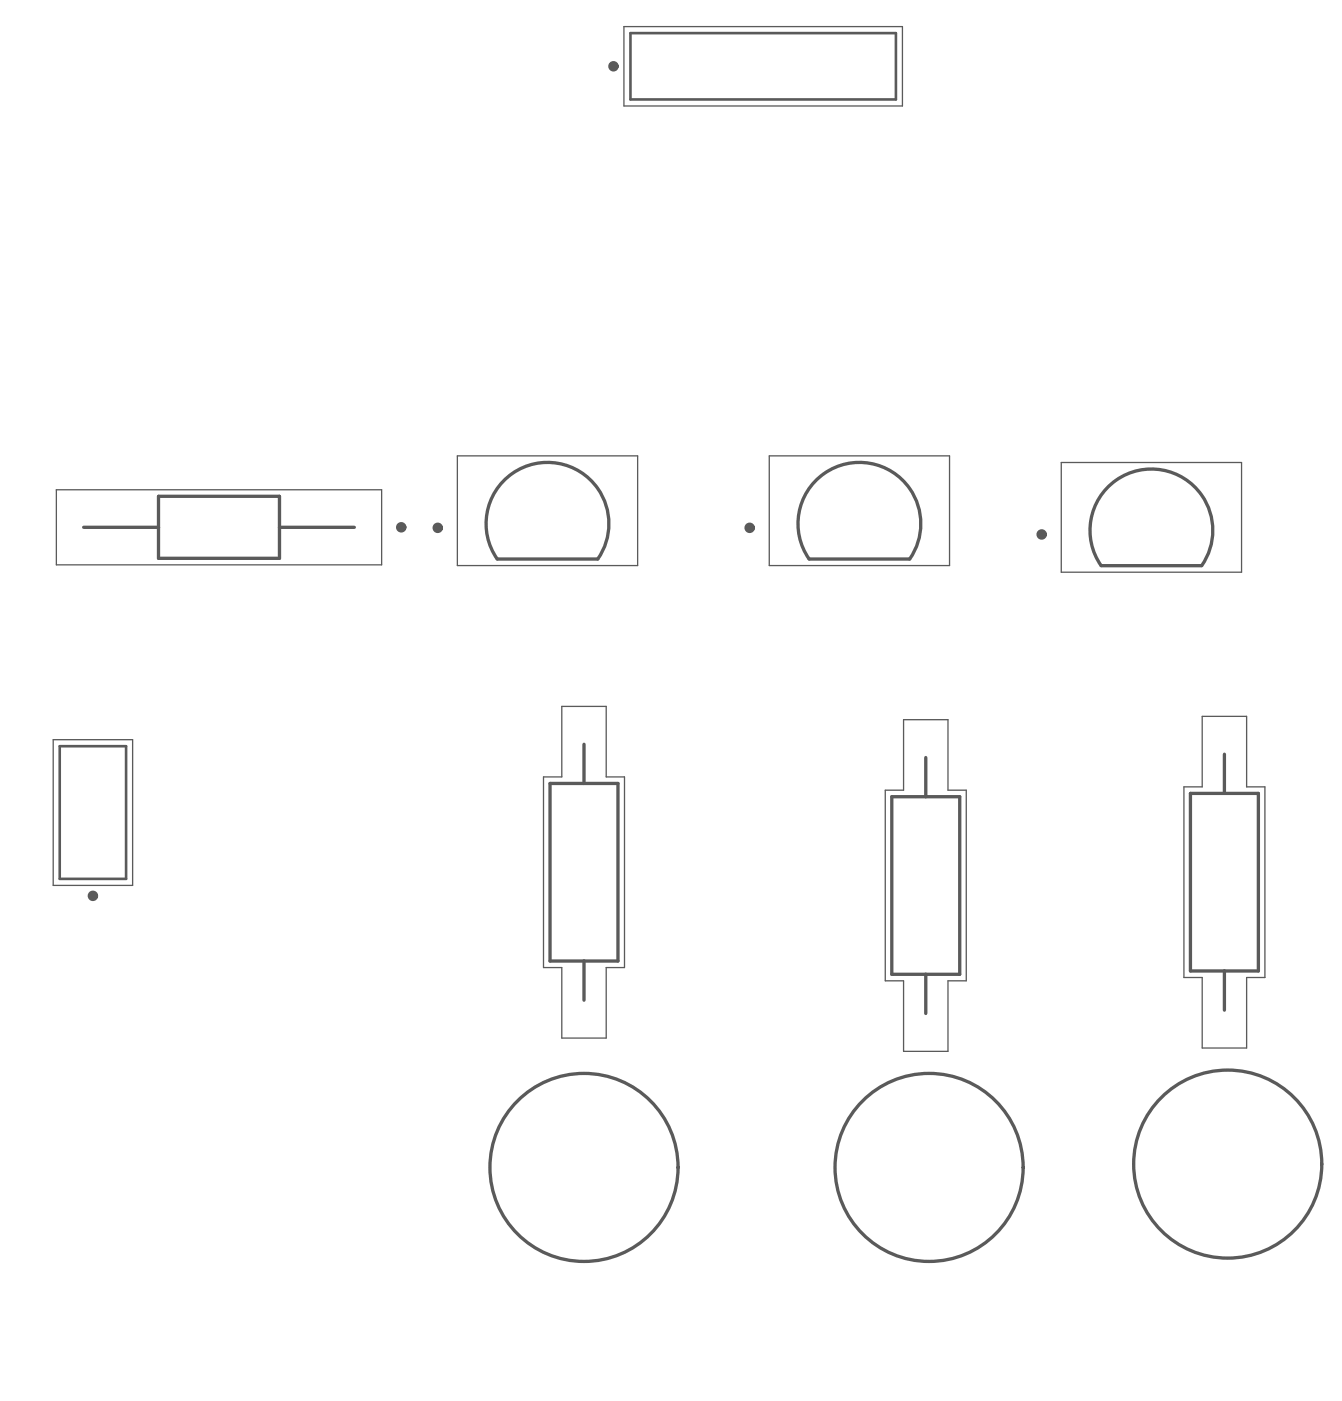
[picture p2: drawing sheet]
<svg xmlns="http://www.w3.org/2000/svg" width="171mm" height="179mm" viewBox="0 0 171 179" stroke-linecap="round" stroke-linejoin="round" font-family="sans-serif">
<path d="M79.5 3.4h35.6v10.1h-35.6zM58.3 58.1h23v14h-23zM98.1 58.1h23v14h-23zM135.3 58.9h23v14h-23zM7.2 62.4h41.5v9.6h-41.5zM6.8 94.2h10.1v18.6h-10.1zM71.6 90h5.7v9h2.3v24.3h-2.3v9h-5.7v-9h-2.3v-24.3h2.3zM115.2 91.7h5.7v9h2.3v24.3h-2.3v9h-5.7v-9h-2.3v-24.3h2.3zM153.3 91.3h5.6v9h2.4v24.2h-2.4v9h-5.6v-9h-2.4v-24.2h2.4z" fill="none" stroke="#5a5a5a" stroke-width=".17"/>
<g fill="none" stroke="#5a5a5a" stroke-width=".42">
<path d="M10.7 67.2h9.5M20.2 63.2h15.4v7.9h-15.4zM35.6 67.2h9.6M63.4 71.2a7.8 7.8 0 0 1 6.4-12.3 7.8 7.8 0 0 1 6.4 12.3M63.4 71.2h12.8M103.2 71.2a7.8 7.8 0 0 1 6.4-12.3 7.8 7.8 0 0 1 6.4 12.3M103.2 71.2h12.8M140.4 72.1a7.8 7.8 0 0 1 6.4-12.3 7.8 7.8 0 0 1 6.4 12.3h-12.8M70.1 99.8h8.7v22.6h-8.7zM74.5 94.8v5M118 96.5v5M156.1 96.1v5"/>
<path d="M113.7 101.5h8.7v22.6h-8.7zM151.8 101.1h8.6v22.6h-8.6zM74.5 122.4v5M118 124.1v5M156.1 123.7v5"/>
<circle cx="74.5" cy="148.7" r="12"/>
<circle cx="118.5" cy="148.7" r="12"/>
<circle cx="156.5" cy="148.3" r="12"/>
</g>
<path d="M80.4 4.2h33.8v8.5h-33.8zM7.6 95.1h8.5v16.9h-8.5z" fill="none" stroke="#5a5a5a" stroke-width=".33"/>
<g fill="none" stroke="#5a5a5a" stroke-width=".67">
<circle cx="78.2" cy="8.4" r=".33"/>
<circle cx="51.2" cy="67.2" r=".33"/>
<circle cx="55.8" cy="67.3" r=".33"/>
<circle cx="95.6" cy="67.3" r=".33"/>
<circle cx="132.8" cy="68.1" r=".33"/>
<circle cx="11.8" cy="114.1" r=".33"/>
</g>
</svg>
